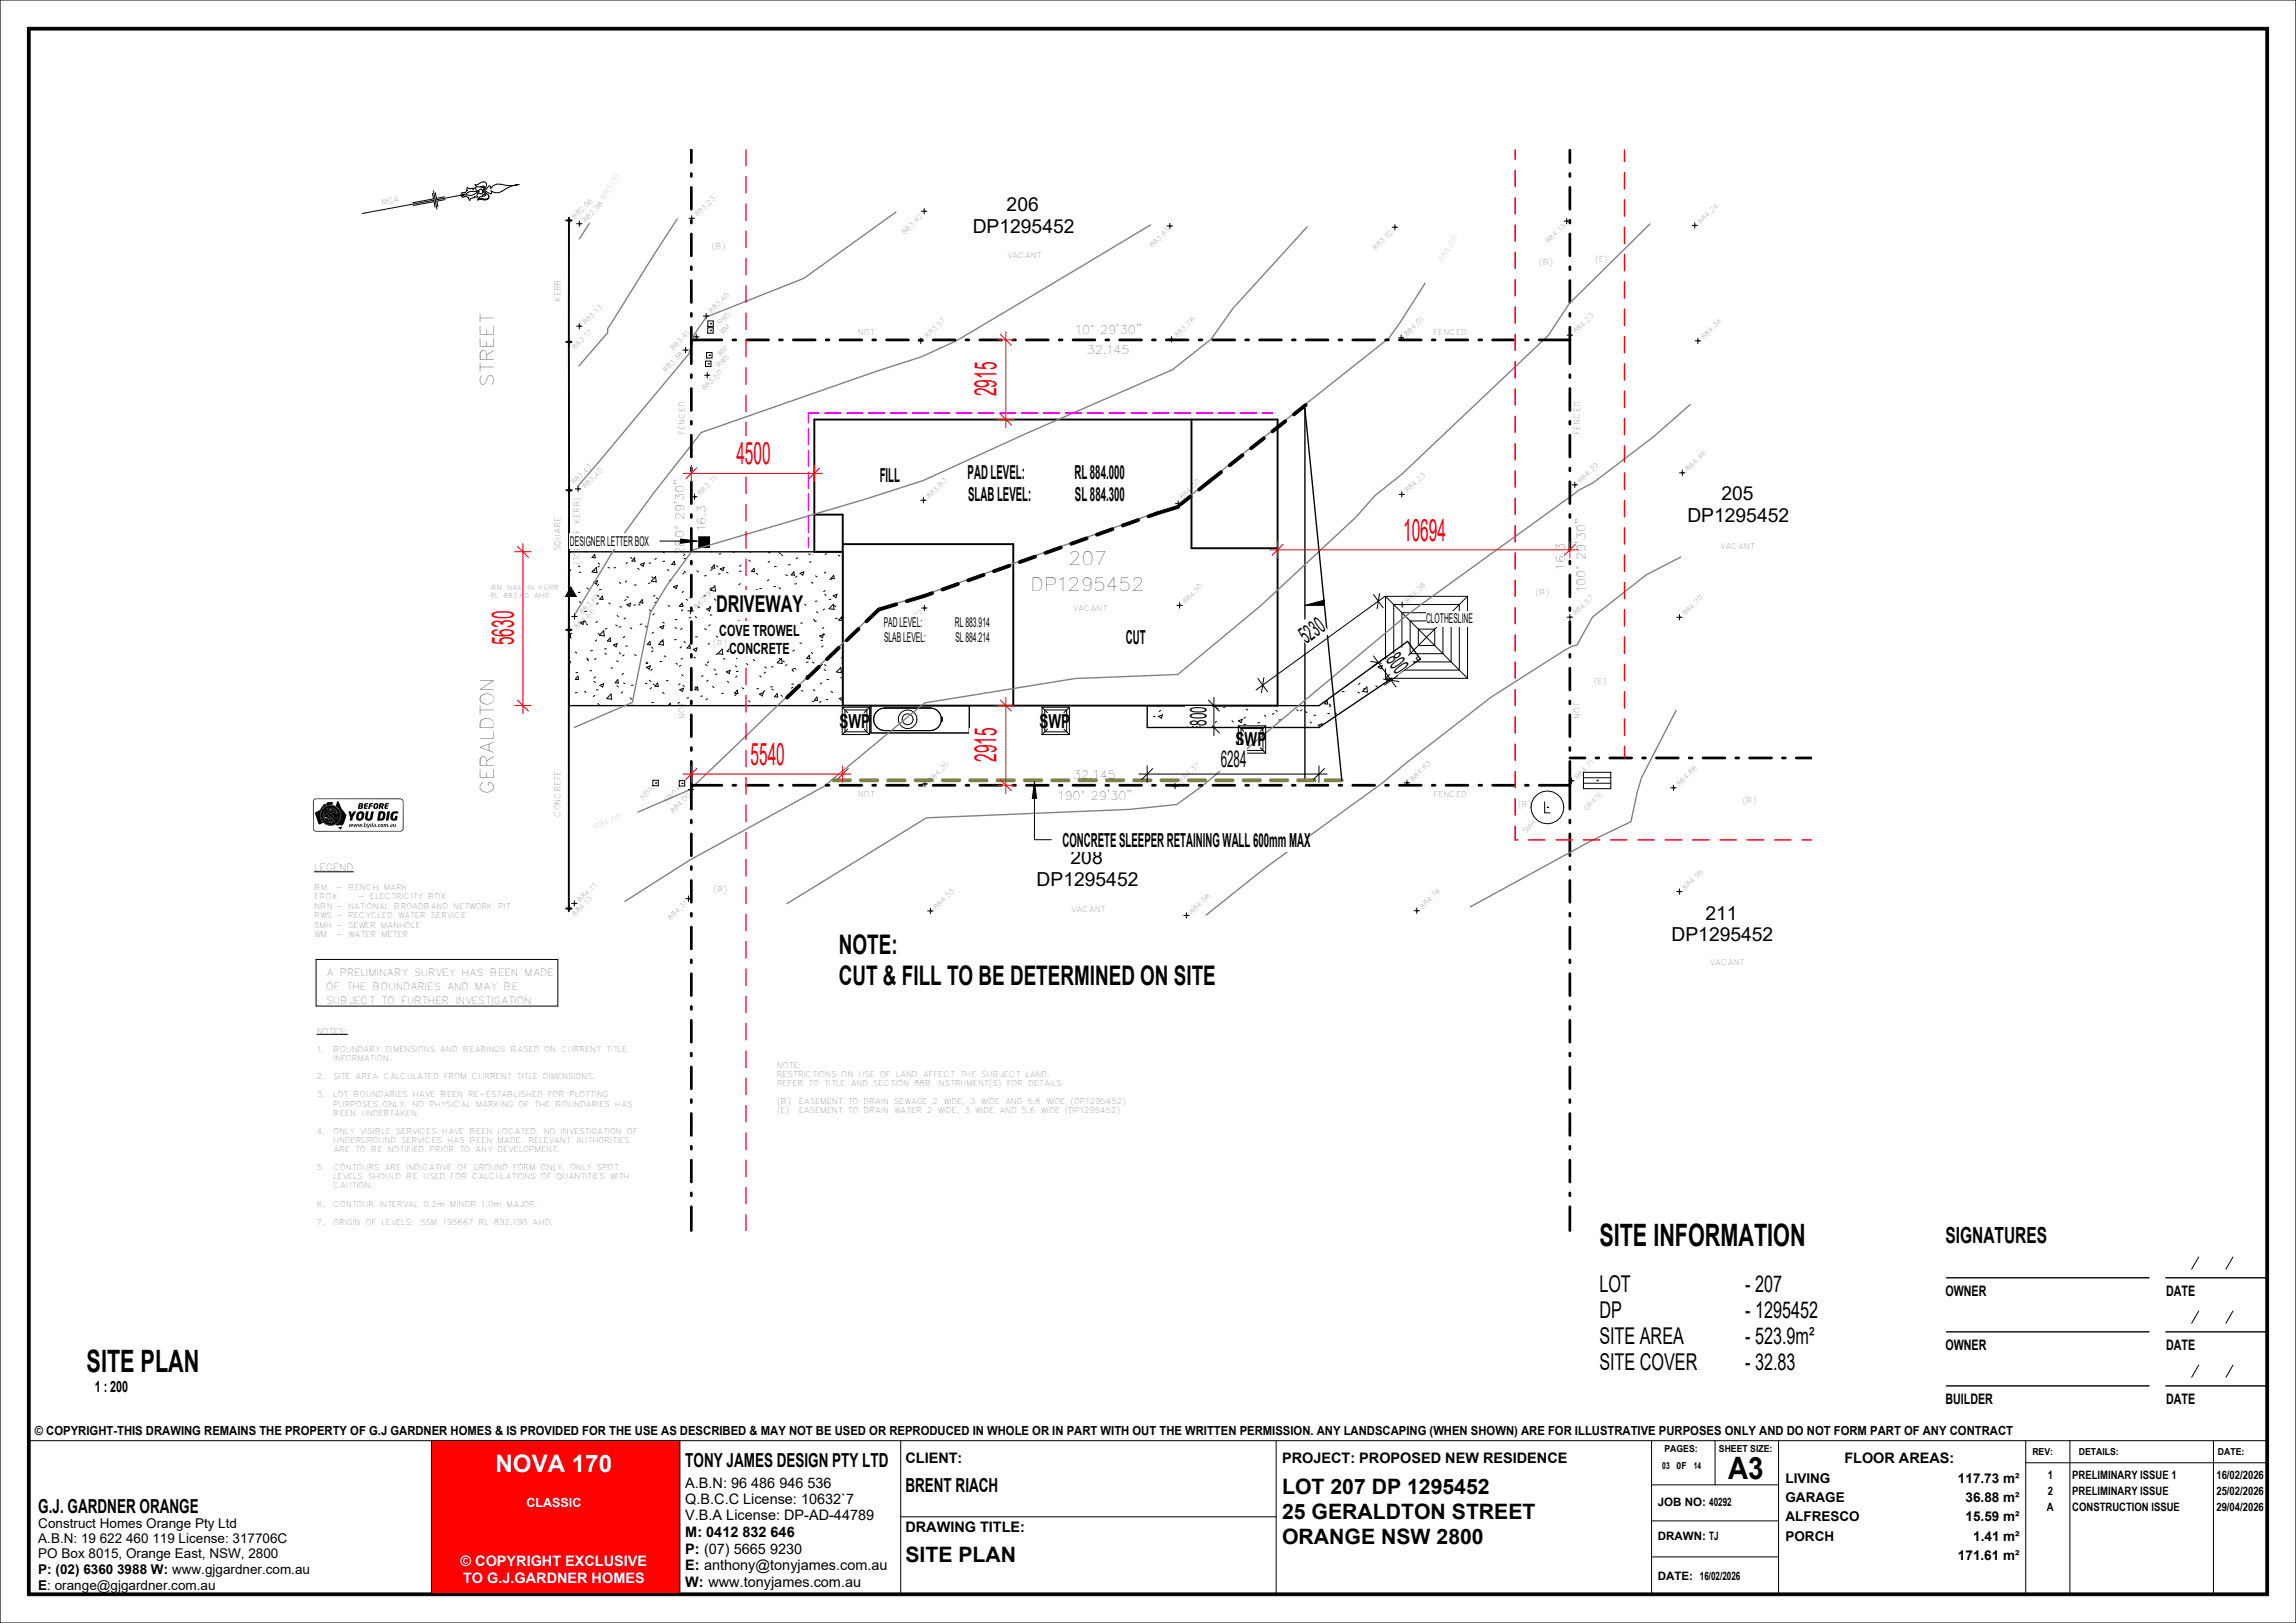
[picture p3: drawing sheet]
<svg xmlns="http://www.w3.org/2000/svg" width="420mm" height="297mm" viewBox="0 0 420 297" stroke-linecap="round" stroke-linejoin="round" font-family="sans-serif">
<defs><g id="words">
<g font-size="5.6" fill="#f00">
<text x="182.3" y="72.5" transform="rotate(-90 182.3 72.5)">2915</text>
<text x="134.7" y="84.9">4500</text>
<text x="256.7" y="98.9">10694</text>
<text x="94" y="118.1" transform="rotate(-90 94 118.1)">5630</text>
<text x="137.3" y="139.9">5540</text>
<text x="182.3" y="139.4" transform="rotate(-90 182.3 139.4)">2915</text>
</g>
<g font-size="5.6">
<text x="292.6" y="227.9">SITE INFORMATION</text>
<text x="15.8" y="251.1">SITE PLAN</text>
<text x="316.1" y="270.5">A3</text>
</g>
<g font-size="4.9">
<text x="153.5" y="174.5">NOTE:</text>
<text x="153.5" y="180.3">CUT &amp; FILL TO BE DETERMINED ON SITE</text>
</g>
<text font-size="4.4" fill="#fefefe" x="90.6" y="269.3">NOVA 170</text>
<g font-size="4.2">
<text x="131" y="112">DRIVEWAY</text>
<text x="238.9" y="117.9" transform="rotate(-36 238.9 117.9)">5230</text>
<text x="253.4" y="120.7" transform="rotate(54 253.4 120.7)">800</text>
<text x="220.7" y="132.8" transform="rotate(-90 220.7 132.8)">800</text>
<text x="223.3" y="140.3">6284</text>
<text x="292.6" y="236.5">LOT</text>
<text x="319.2" y="236.5">- 207</text>
<text x="292.6" y="241.2">DP</text>
<text x="292.6" y="246">SITE AREA</text>
<text x="319.2" y="241.2">- 1295452</text>
<text x="319.2" y="246">- 523.9m²</text>
<text x="292.6" y="250.8">SITE COVER</text>
<text x="319.2" y="250.8">- 32.83</text>
</g>
<text font-size="4.1" x="355.9" y="227.4">SIGNATURES</text>
<g font-size="3.9">
<text x="234.5" y="273.4">LOT 207 DP 1295452</text>
<text x="234.5" y="278">25 GERALDTON STREET</text>
<text x="165.6" y="285.9">SITE PLAN</text>
<text x="234.5" y="282.6">ORANGE NSW 2800</text>
</g>
<g font-size="3.5">
<text x="184.1" y="38.6">206</text>
<text x="177.9" y="42.5">DP1295452</text>
<text x="160.9" y="88.2">FILL</text>
<text x="177" y="87.6">PAD LEVEL:</text>
<text x="196.5" y="87.6">RL 884.000</text>
<text x="177.1" y="91.7">SLAB LEVEL:</text>
<text x="196.6" y="91.7">SL 884.300</text>
<text x="308.7" y="95.5">DP1295452</text>
<text x="314.9" y="91.5">205</text>
<text x="205.9" y="117.8">CUT</text>
<text x="153.6" y="133.2">SWP</text>
<text x="190.1" y="133.2">SWP</text>
<text x="226" y="136.6">SWP</text>
<text x="194.3" y="154.9">CONCRETE SLEEPER RETAINING WALL 600mm MAX</text>
<text x="195.8" y="158.1">208</text>
<text x="189.6" y="162.1">DP1295452</text>
<text x="305.8" y="172.2">DP1295452</text>
<text x="312" y="168.3">211</text>
<text x="125.4" y="268.5">TONY JAMES DESIGN PTY LTD</text>
<text x="165.6" y="273">BRENT RIACH</text>
<text x="7" y="276.9">G.J. GARDNER ORANGE</text>
</g>
<g font-size="3.4">
<text x="90.4" y="70.7" transform="rotate(-90 90.4 70.7)">STREET</text>
<text x="195.5" y="103.5">207</text>
<text x="188.5" y="108.2">DP1295452</text>
<text x="90.4" y="145.2" transform="rotate(-90 90.4 145.2)">GERALDTON</text>
</g>
<g font-size="2.8">
<text x="131.6" y="116.3">COVE TROWEL</text>
<text x="133.4" y="119.7">CONCRETE</text>
<text x="17.3" y="254.8">1 : 200</text>
</g>
<g font-size="2.6">
<text x="355.9" y="237.2">OWNER</text>
<text x="396.2" y="237.2">DATE</text>
<text x="355.9" y="247.1">OWNER</text>
<text x="396.2" y="247.1">DATE</text>
<text x="355.9" y="257">BUILDER</text>
<text x="396.2" y="257">DATE</text>
<text x="165.6" y="267.7">CLIENT:</text>
<text x="234.5" y="267.7">PROJECT: PROPOSED NEW RESIDENCE</text>
<text x="337.4" y="267.7">FLOOR AREAS:</text>
<text x="125.4" y="272.2">A.B.N: 96 486 946 536</text>
<text x="125.4" y="275.2">Q.B.C.C License: 10632`7</text>
<text x="125.4" y="278.2">V.B.A License: DP-AD-44789</text>
<text x="125.4" y="281.2">M:</text>
<text x="129.2" y="281.2">0412 832 646</text>
<text x="165.6" y="280.3">DRAWING TITLE:</text>
<text x="125.4" y="284.3">P:</text>
<text x="125.4" y="287.3">E:</text>
<text x="128.8" y="284.3">(07) 5665 9230</text>
<text x="128.8" y="287.3">anthony@tonyjames.com.au</text>
<text x="125.4" y="290.3">W:</text>
<text x="129.6" y="290.3">www.tonyjames.com.au</text>
</g>
<g font-size="2.6" fill="#fefefe">
<text x="84.2" y="286.6">© COPYRIGHT EXCLUSIVE</text>
<text x="84.7" y="289.6">TO G.J.GARDNER HOMES</text>
</g>
<g font-size="2.5">
<text x="104.3" y="99.9">DESIGNER LETTER BOX</text>
<text x="161.6" y="114.7">PAD LEVEL:</text>
<text x="161.7" y="117.5">SLAB LEVEL:</text>
<text x="174.7" y="114.7">RL 883.914</text>
<text x="174.8" y="117.5">SL 884.214</text>
<text x="260.9" y="114">CLOTHESLINE</text>
<text x="326.6" y="271.3">LIVING</text>
<text x="326.6" y="274.8">GARAGE</text>
<text x="358.2" y="271.3">117.73 m²</text>
<text x="359.6" y="274.8">36.88 m²</text>
<text x="7" y="279.6">Construct Homes Orange Pty Ltd</text>
<text x="326.6" y="278.3">ALFRESCO</text>
<text x="326.6" y="281.9">PORCH</text>
<text x="359.6" y="278.3">15.59 m²</text>
<text x="361" y="281.9">1.41 m²</text>
<text x="7" y="282.4">A.B.N: 19 622 460 119 License: 317706C</text>
<text x="7" y="285.2">PO Box 8015, Orange East, NSW, 2800</text>
<text x="358.2" y="285.4">171.61 m²</text>
<text x="7" y="288">P: (02) 6360 3988 W: www.gjgardner.com.au</text>
<text x="7" y="290.9">E: orange@gjgardner.com.au</text>
</g>
<text font-size="2.3" x="6.4" y="262.5">© COPYRIGHT-THIS DRAWING REMAINS THE PROPERTY OF G.J GARDNER HOMES &amp; IS PROVIDED FOR THE USE AS DESCRIBED &amp; MAY NOT BE USED OR REPRODUCED IN WHOLE OR IN PART WITH OUT THE WRITTEN PERMISSION. ANY LANDSCAPING (WHEN SHOWN) ARE FOR ILLUSTRATIVE PURPOSES ONLY AND DO NOT FORM PART OF ANY CONTRACT</text>
<text font-size="2.3" fill="#fefefe" x="96.3" y="275.8">CLASSIC</text>
<g font-size="2.1">
<text x="196.8" y="61.2">10°29'30&quot;</text>
<text x="198.8" y="64.7">32.145</text>
<text x="125.2" y="101.5" transform="rotate(-90 125.2 101.5)">280°29'30&quot;</text>
<text x="129.1" y="97.2" transform="rotate(-90 129.1 97.2)">16.3</text>
<text x="286.2" y="104.2" transform="rotate(-90 286.2 104.2)">16.3</text>
<text x="290" y="108.4" transform="rotate(-90 290 108.4)">100°29'30&quot;</text>
<text x="196.3" y="142.5">32.145</text>
<text x="193.6" y="146.3">190°29'30&quot;</text>
<text x="303.2" y="275.5">JOB NO:</text>
<text x="312.7" y="275.5">40292</text>
<text x="374.6" y="270.6">1</text>
<text x="374.6" y="273.5">2</text>
<text x="379.1" y="270.6">PRELIMINARY ISSUE 1</text>
<text x="379.1" y="273.5">PRELIMINARY ISSUE</text>
<text x="405.4" y="270.6">16/02/2026</text>
<text x="405.4" y="273.5">25/02/2026</text>
<text x="303.2" y="281.8">DRAWN:</text>
<text x="312.7" y="281.8">TJ</text>
<text x="374.4" y="276.4">A</text>
<text x="379.1" y="276.4">CONSTRUCTION ISSUE</text>
<text x="405.4" y="276.4">29/04/2026</text>
<text x="303.2" y="289.2">DATE:</text>
<text x="310.9" y="289.2">16/02/2026</text>
</g>
<g font-size="1.8">
<text x="57.5" y="159.4">LEGEND</text>
<text x="59.7" y="178.6">A PRELIMINARY SURVEY HAS BEEN MADE</text>
<text x="59.7" y="181.1">OF THE BOUNDARIES AND MAY BE</text>
<text x="59.7" y="183.7">SUBJECT TO FURTHER INVESTIGATION</text>
<text x="304.1" y="268.8">03</text>
<text x="304.5" y="265.7">PAGES:</text>
<text x="306.7" y="268.8">0F</text>
<text x="309.9" y="268.8">14</text>
<text x="314.4" y="265.7">SHEET SIZE:</text>
<text x="371.8" y="266.2">REV:</text>
<text x="380.3" y="266.2">DETAILS:</text>
<text x="405.7" y="266.2">DATE:</text>
</g>
<g font-size="1.4">
<text x="69.8" y="37.5" transform="rotate(-10 69.8 37.5)">MGA</text>
<text x="130.2" y="45.5">(B)</text>
<text x="184.2" y="47.2">VACANT</text>
<text x="281.5" y="48.4">(B)</text>
<text x="291.8" y="48">(E)</text>
<text x="102.5" y="55.3" transform="rotate(-90 102.5 55.3)">KERB</text>
<text x="156.9" y="61.3">NOT</text>
<text x="262.2" y="61.3">FENCED</text>
<text x="125.3" y="79.5" transform="rotate(-90 125.3 79.5)">FENCED</text>
<text x="289" y="79.5" transform="rotate(-90 289 79.5)">FENCED</text>
<text x="102.5" y="100.8" transform="rotate(-90 102.5 100.8)">SQUARE</text>
<text x="314.6" y="100.5">VACANT</text>
<text x="106.1" y="103.4" transform="rotate(-90 106.1 103.4)">(TOP OF KERB)</text>
<text x="196.2" y="111.8">VACANT</text>
<text x="280.9" y="108.8">(B)</text>
<text x="130.4" y="118.2">(B)</text>
<text x="291.6" y="125.1">(E)</text>
<text x="125.3" y="131.6" transform="rotate(-90 125.3 131.6)">NOT</text>
<text x="289" y="131.6" transform="rotate(-90 289 131.6)">NOT</text>
<text x="102.5" y="149.5" transform="rotate(-90 102.5 149.5)">CONCRETE</text>
<text x="156.9" y="145.8">NOT</text>
<text x="262.2" y="145.8">FENCED</text>
<text x="277.6" y="147.6">(B)</text>
<text x="318.7" y="146.9">(B)</text>
<text x="57.5" y="162.8">BM</text>
<text x="57.5" y="164.6">EBOX</text>
<text x="57.5" y="166.3">NBN - NATIONAL BROADBAND NETWORK PIT</text>
<text x="61.5" y="162.8">- BENCH MARK</text>
<text x="65.5" y="164.6">- ELECTRICITY BOX</text>
<text x="130.5" y="163.3">(B)</text>
<text x="195.9" y="166.8">VACANT</text>
<text x="57.5" y="168">RWS - RECYCLED WATER SERVICE</text>
<text x="57.5" y="169.8">SMH - SEWER MANHOLE</text>
<text x="57.5" y="171.5">WM</text>
<text x="61.5" y="171.5">- WATER METER</text>
<text x="312.7" y="176.7">VACANT</text>
<text x="57.9" y="189.2">NOTES:</text>
<text x="57.9" y="192.5">1.</text>
<text x="57.9" y="197.5">2.</text>
<text x="60.9" y="192.5">BOUNDARY DIMENSIONS AND BEARINGS BASED ON CURRENT TITLE</text>
<text x="60.9" y="194.2">INFORMATION.</text>
<text x="60.9" y="197.5">SITE AREA CALCULATED FROM CURRENT TITLE DIMENSIONS.</text>
<text x="142.1" y="195.4">NOTE:</text>
<text x="142.1" y="197">RESTRICTIONS ON USE OF LAND AFFECT THE SUBJECT LAND.</text>
<text x="57.9" y="200.8">3.</text>
<text x="60.9" y="200.8">LOT BOUNDARIES HAVE BEEN RE-ESTABLISHED FOR PLOTTING</text>
<text x="60.9" y="202.5">PURPOSES ONLY. NO PHYSICAL MARKING OF THE BOUNDARIES HAS</text>
<text x="142.1" y="198.7">REFER TO TITLE AND SECTION 88B INSTRUMENT(S) FOR DETAILS</text>
<text x="142.1" y="202">(B)</text>
<text x="142.1" y="203.7">(E)</text>
<text x="146.1" y="202">EASEMENT TO DRAIN SEWAGE 2 WIDE, 3 WIDE AND 5.6 WIDE (DP1295452)</text>
<text x="146.1" y="203.7">EASEMENT TO DRAIN WATER 2 WIDE, 3 WIDE AND 5.6 WIDE (DP1295452)</text>
<text x="57.9" y="207.5">4.</text>
<text x="60.9" y="204.1">BEEN UNDERTAKEN.</text>
<text x="60.9" y="207.5">ONLY VISIBLE SERVICES HAVE BEEN LOCATED. NO INVESTIGATION OF</text>
<text x="60.9" y="209.1">UNDERGROUND SERVICES HAS BEEN MADE. RELEVANT AUTHORITIES</text>
<text x="57.9" y="214.1">5.</text>
<text x="60.9" y="210.8">ARE TO BE NOTIFIED PRIOR TO ANY DEVELOPMENT.</text>
<text x="60.9" y="214.1">CONTOURS ARE INDICATIVE OF GROUND FORM ONLY. ONLY SPOT</text>
<text x="60.9" y="215.8">LEVELS SHOULD BE USED FOR CALCULATIONS OF QUANTITIES WITH</text>
<text x="57.9" y="220.8">6.</text>
<text x="60.9" y="217.4">CAUTION.</text>
<text x="60.9" y="220.8">CONTOUR INTERVAL 0.2m MINOR 1.0m MAJOR.</text>
<text x="57.9" y="224.1">7.</text>
<text x="60.9" y="224.1">ORIGIN OF LEVELS: SSM 195667 RL 892.190 AHD.</text>
</g>
<g font-size="1.2">
<text x="105.2" y="40.2" transform="rotate(-45 105.2 40.2)">882.96</text>
<text x="107.1" y="40.8" transform="rotate(-45 107.1 40.8)">882.98</text>
<text x="127.6" y="39.8" transform="rotate(-45 127.6 39.8)">883.23</text>
<text x="311.1" y="41.1" transform="rotate(-45 311.1 41.1)">884.24</text>
<text x="165.5" y="43" transform="rotate(-45 165.5 43)">883.42</text>
<text x="210.8" y="45.4" transform="rotate(-45 210.8 45.4)">883.61</text>
<text x="251.6" y="45.8" transform="rotate(-45 251.6 45.8)">883.92</text>
<text x="283.3" y="44.6" transform="rotate(-45 283.3 44.6)">884.13</text>
<text x="107.1" y="59.5" transform="rotate(-45 107.1 59.5)">883.13</text>
<text x="130.2" y="57.4" transform="rotate(-45 130.2 57.4)">883.40</text>
<text x="131.8" y="59.5" transform="rotate(-45 131.8 59.5)">RWS</text>
<text x="105.2" y="64" transform="rotate(-45 105.2 64)">883.17</text>
<text x="123.1" y="64.2" transform="rotate(-45 123.1 64.2)">883.41</text>
<text x="131.7" y="65.3" transform="rotate(-45 131.7 65.3)">WM</text>
<text x="132.2" y="61.4" transform="rotate(-45 132.2 61.4)">WM</text>
<text x="169.7" y="62" transform="rotate(-45 169.7 62)">883.57</text>
<text x="215.4" y="61.9" transform="rotate(-45 215.4 61.9)">883.76</text>
<text x="257.4" y="61.6" transform="rotate(-45 257.4 61.6)">884.01</text>
<text x="288.3" y="61.2" transform="rotate(-45 288.3 61.2)">884.23</text>
<text x="311.7" y="62.2" transform="rotate(-45 311.7 62.2)">884.34</text>
<text x="121.8" y="68.2" transform="rotate(-45 121.8 68.2)">883.38</text>
<text x="128.9" y="71.6" transform="rotate(-45 128.9 71.6)">883.50</text>
<text x="131.5" y="67.3" transform="rotate(-45 131.5 67.3)">RWS</text>
<text x="105" y="88.8" transform="rotate(-45 105 88.8)">883.43</text>
<text x="107" y="89.5" transform="rotate(-45 107 89.5)">883.40</text>
<text x="289.2" y="88.5" transform="rotate(-45 289.2 88.5)">884.39</text>
<text x="308.9" y="86.3" transform="rotate(-45 308.9 86.3)">884.46</text>
<text x="128.2" y="90.7" transform="rotate(-45 128.2 90.7)">883.71</text>
<text x="170" y="91.4" transform="rotate(-45 170 91.4)">883.83</text>
<text x="216.3" y="91.5" transform="rotate(-45 216.3 91.5)">884.00</text>
<text x="257.5" y="90.3" transform="rotate(-45 257.5 90.3)">884.23</text>
<text x="89.8" y="107.9">BM NAIL IN KERB</text>
<text x="89.7" y="109.5">RL 883.60 AHD</text>
<text x="106.5" y="112.5" transform="rotate(-45 106.5 112.5)">883.60</text>
<text x="127.4" y="111.6" transform="rotate(-45 127.4 111.6)">883.90</text>
<text x="216.9" y="110.6" transform="rotate(-45 216.9 110.6)">884.10</text>
<text x="257.6" y="110.5" transform="rotate(-45 257.6 110.5)">884.38</text>
<text x="288.3" y="112.8" transform="rotate(-45 288.3 112.8)">884.57</text>
<text x="308.3" y="112.8" transform="rotate(-45 308.3 112.8)">884.70</text>
<text x="105.6" y="115.3" transform="rotate(-45 105.6 115.3)">883.66</text>
<text x="165.6" y="115.4" transform="rotate(-45 165.6 115.4)">884.02</text>
<text x="170.3" y="143.3" transform="rotate(-45 170.3 143.3)">884.35</text>
<text x="216.2" y="143.4" transform="rotate(-45 216.2 143.4)">884.37</text>
<text x="258.5" y="143.1" transform="rotate(-45 258.5 143.1)">884.63</text>
<text x="288.6" y="142.7" transform="rotate(-45 288.6 142.7)">884.71</text>
<text x="307.2" y="144" transform="rotate(-45 307.2 144)">884.88</text>
<text x="117.7" y="146.4" transform="rotate(-45 117.7 146.4)">NBN</text>
<text x="122" y="146.9" transform="rotate(-45 122 146.9)">EBOX</text>
<text x="123.2" y="148.9" transform="rotate(-45 123.2 148.9)">884.00</text>
<text x="290.2" y="148.5" transform="rotate(-45 290.2 148.5)">GRATE</text>
<text x="279" y="152.6" transform="rotate(-45 279 152.6)">SMH</text>
<text x="105.2" y="167.7" transform="rotate(-45 105.2 167.7)">884.15</text>
<text x="106.2" y="165.1" transform="rotate(-45 106.2 165.1)">884.11</text>
<text x="171.3" y="166.5" transform="rotate(-45 171.3 166.5)">884.53</text>
<text x="218.2" y="167.3" transform="rotate(-45 218.2 167.3)">884.58</text>
<text x="260.3" y="166.5" transform="rotate(-45 260.3 166.5)">884.76</text>
<text x="308.3" y="163" transform="rotate(-45 308.3 163)">884.95</text>
<text x="122.7" y="168.5" transform="rotate(-45 122.7 168.5)">884.31</text>
</g>
</g></defs>
<g fill="#000">
<path d="M127.8 98.2h2v2h-2zM238.7 110.8l3.6-1v1z"/>
<path d="M57.4 146.3l-.2 .4 .1 5 .4 .4h15.7l.4-.4v-5.2l-.4-.4h-15.7zM57.5 146.4l.3-.2h15.5l.3 .3 .1 .2v5l-.3 .3h-.2h-15.5l-.2-.1-.1-.3v-5zM58.6 149.2a1.92 1.92 0 0 0 3.8 0 1.92 1.92 0 0 0-3.8 0zM58.7 149.2a1.8 1.8 0 0 1 3.6 0 1.8 1.8 0 0 1-3.6 0zM59.3 148.4a1.36 1.36 0 0 0 .3 1.8 1.36 1.36 0 0 0 1.7 0l-.5-.4-.1 .5-.3 .2-.2-.2-.1-.6h.2l.2 .2 .2-.2-.2-.2v.3h-.1v-.4l-.2-.2-.3 .7-.4-.1-.1 .1a.59 .59 0 0 1 .2-1h.3zM60.5 148.9l1.1 1 .2-.5v-.4l-.9-.4zM61.4 148.6l.4 .2zM59.6 148.1l.6 .6 .2-.1-.2-.6h.5l-.2 .4 .3-.2 .9 .3a1.35 1.35 0 0 0-2.1-.4zM59.5 147.1l.2 .1v-.1z"/>
<path d="M60.1 149.7v.4a.35 .35 0 0 0 .3 .4 .35 .35 0 0 0 .4-.4l-.1-.4-.2 .2-.2-.2zM59.4 149l-.1 .3 .1 .6v-.1l.5 .1 .3-.7-.3-.3zM60.4 149.4v.4h.1zM59.4 149.6l.1-.1 .3 .2h-.4zM60.3 148.2l.1 .4-.2 .1 .3 .2 .4-.3 .9 .4v-.2l-.4-.2h.3a1.05 1.05 0 0 0-1-.3l-.2 .1 .1-.2zM60.2 148v.1h.5v-.1z"/>
<path d="M58.7 149.2a1.8 1.8 0 0 0 3.6 0 1.8 1.8 0 0 0-3.6 0zM59.3 148.4l2 1.8a1.36 1.36 0 0 1-1.7 0 1.36 1.36 0 0 1-.3-1.8zM59.6 148.1a1.36 1.36 0 0 1 2.2 .9l-.2 .9zM66.7 147l-.1 .9 .6 .1v-.2h-.4l.1-.2h.4v-.2h-.4v-.2h.4l.1-.2zM67.6 147l-.1 .2 .3 .2v-.2h.4v-.2zM67.5 147.2l-.1 .8h.2l.2-.6zM65.7 146.9l.4 .3v.2h-.2v-.2zM65.6 147l-.1 .9h.8l.1-.2-.1-.2 .2-.2-.1-.3zM65.8 147.6h.3l-.1 .2-.5 .2zM69.4 147l-.2 1h.3l.2-.4 .2 .4h.2l-.1-.4 .2-.2v-.4zM68.5 147l-.2 .7a.52 .52 0 0 0 .6 .3 .52 .52 0 0 0 .3-.7 .52 .52 0 0 0-.6-.3zM70.5 147l-.2 .9 .7 .1v-.2h-.4v-.2h.4v-.2h-.3v-.2h.4v-.2zM68.7 147.3h.2l-.1 .5-.2-.1zM67.8 147.4l-.1 .2h.4v-.2zM69.7 147.2h.2v.2h-.3z"/>
<path d="M61.8 151.3l.6 .5 .2-.5zM61.7 146.6l-.3 .9a1.92 1.92 0 0 1 0 3.4l.3 .2 .4-.2 .4 .1 .3-.1 .5-1.8a6.7 6.7 0 0 1-1.5-2.5zM57.6 148.7l.7 2.1 .8-.3a1.92 1.92 0 0 1-.3-2.2 1.92 1.92 0 0 1 2-1l.1-.5h-1l-.2 .4h-.5l-.7 1z"/>
<path d="M67.2 150.7l.1 .6-.2 .2h.1l.2-.1 .3-.7h-.1l-.2 .5-.1-.5zM64.8 151.2v.1zM64.8 151.2v.1zM64.7 151.3l.1-.1zM64 151.2v.1zM63.9 151.3l.1-.1zM64 151.2l-.1 .1zM65.7 151.2v.1zM65.7 151.2l-.1 .1zM65.6 151.3l.1-.1zM64.3 151.2v.1zM64.3 151.2l-.1 .1zM64.3 151.2v.1zM65.2 151.2l.1 .1zM65.2 151.2v.1zM65.2 151.2v.1zM65.2 151.2v.1zM65.2 151.2l-.1 .1zM65.2 151.2l-.1 .1zM66 151.2l.1 .1zM66 151.2l.1 .1zM66 151.2l.1 .1zM66 151.2v.1zM66.3 151.2v.1h.1l.1-.1zM66 151.2v.1zM66 151.2v.1zM64.3 151.2l.1 .1zM64.3 151.2l.1 .1zM64.3 151.2l.1 .1zM68.9 151.2l-.1 .1h.2v-.1zM68.4 151.1h.2l-.2 .2zM68.4 150.8l.3 .1-.4 .1v.3h.4l.1-.5zM69.2 150.8l-.1 .4 .4 .1v-.1l-.2-.1v-.2l.3-.1zM70.6 150.8l-.1 .1zM70.5 150.8v.1zM70.3 150.8l-.1 .5h.1l.2-.5zM69.9 150.8l.1 .2-.2 .3 .2-.1 .1-.3zM69.7 150.9l-.1 .3 .2 .1-.1-.2 .2-.3zM70.8 150.9h.2zM70.8 150.9h.2zM70.8 150.9l-.1 .4h.2v-.4zM70.8 150.8v.1zM70.8 150.8v.1zM70.6 150.8l-.1 .1 .3-.1zM70.5 150.9v.4h.1l.1-.4zM71 151.2v.1h.2v-.1zM71.4 151.1h.3l-.3 .2zM71.4 150.8l.3 .1-.3 .1-.1 .3h.4l.1-.5zM72.1 151.2l-.1 .1zM72.1 151.2v.1zM72.1 151.2v.1zM72.3 150.8l-.1 .5h.1l.1-.5zM71.9 151.3l.1-.1zM72.1 151.2l-.1 .1zM66.7 150.5l-.1 .8h.2l.3-.4zM67.9 150.8l-.2 .4 .1 .1h.3l.2-.8h-.1l-.1 .3zM64 151.2v.1zM65.7 151.2v.1zM64.8 151.2v.1zM64.3 150.8l-.1 .1zM64.2 150.8v.1l.1-.1zM64.1 150.8l.1 .1zM64.1 150.8v.5zM64 151.2v.1zM64 151.2v.1zM66 150.8l-.1 .1zM65.9 150.8v.1l.1-.1zM65.9 150.8v.1zM65.9 150.8l-.1 .5zM65.7 151.2l.1 .1zM65.7 151.2v.1zM65.1 150.8v.1zM65 150.8l.1 .1v-.1zM65 150.8l.1 .1zM65 150.8l-.1 .5zM64.8 151.2l.1 .1zM64.8 151.2l.1 .1zM65.3 150.8l-.1 .4 .1 .1 .2-.5zM65.2 151.2l.1 .1zM66.2 150.8l-.2 .4 .1 .1 .2-.5zM66 151.2l.1 .1zM64.5 150.8l-.2 .4 .1 .1 .2-.5zM64.3 151.2l.1 .1zM71.9 151.3l.1-.1zM63.9 150.8v.5l.1-.1zM64.7 150.8v.5l.1-.1zM65.6 150.8v.5l.1-.1zM64.2 151.3l.1-.1zM65.1 151.3l.1-.1zM65.9 151.3l.1-.1zM71.9 151.2h.1zM67.9 150.9l.2-.1-.1 .4-.2-.1zM64.2 150.9v.3l.1-.4zM65.1 150.9v.3l.1-.4zM65.9 150.9v.3l.1-.4zM66.8 150.8l.2 .1-.2 .3zM72 150.8l-.1 .4h.1l.1-.4zM71.9 151.2h.1zM70.8 150.9l.1-.1zM70.8 150.8v.1zM65.5 148.6l-.3 .3-.1 .8a.74 .74 0 0 0 .8 .5 .74 .74 0 0 0 .7-.7l.1-.5a.68 .68 0 0 0-.5-.6 .68 .68 0 0 0-.7 .2zM66.9 148.5l-.2 1.1a.73 .73 0 0 0 .7 .6 .73 .73 0 0 0 .8-.5l.2-1.2h-.5l-.2 1.2-.3 .1-.2-.2 .2-1.1zM71.7 148.6l-.2 .4-.1 .8 .3 .3 .4 .1 .5-.1 .1-.8h-.4l-.1 .5h-.3l.1-.8 .2-.2 .6 .1v-.4a1.15 1.15 0 0 0-1.1 .1zM69.3 148.5l-.3 1.5 .1 .2 1-.1 .3-.4 .1-.9-.4-.4zM63.8 148.5l.3 1.1-.1 .5h.4l.1-.5 .7-1.1h-.5l-.4 .5-.1-.5zM70.9 148.5l-.3 1.6h.5l.3-1.6zM69.7 148.8l.3 .1 .1 .2-.2 .6-.4 .1zM65.8 148.9l.4 .1-.1 .6a.24 .24 0 0 1-.3 .2 .24 .24 0 0 1-.2-.2z"/>
<circle cx="104.1" cy="40.3" r=".26"/>
<circle cx="104.1" cy="62.6" r=".26"/>
<circle cx="104.1" cy="89.7" r=".26"/>
<circle cx="104.1" cy="115.3" r=".26"/>
<circle cx="104.1" cy="166.2" r=".26"/>
</g>
<g fill="none" stroke="#000" stroke-width=".18">
<path d="M75.6 37.6l3.8-.7 .2 1M79.1 35.4l.2 1-3.8 .7M79.3 34.9l.6 3.3M79.6 35.3l.2 1 1.5-.3M81.4 36.5l-1.5 .3 .2 1M84.3 35.7l.1 .2a.57 .57 0 0 0 .8 0l.2 .1a.41 .41 0 0 1 .4 .5l.1 .2a.98 .98 0 0 1 .9-.6v-.2M84.3 35.7l-18 3.4M84.6 35.7h.1M84.9 35.6l-.3 .1M84.9 35.6h.1M84.9 35.6l-.2 .1M85.4 35.3a1.77 1.77 0 0 1 1.6-.2h.6l-.4 .2a1.51 1.51 0 0 1-2 .3z"/>
<path d="M86.8 35.9h.1M87.9 34.2l.1 .1 .6 .1M88.7 35.4l-.4 .3v.2M88.8 35.4l.1 .3-.3 .1a1.38 1.38 0 0 0-1.2 .5v.3l.2-.2 .3 .1a1.32 1.32 0 0 0 1.5-.2v-.3l-.1-.3-.9-.7 .6-1v-.4a.78 .78 0 0 0-1.3 0l-.6 .3-.2-.1a.88 .88 0 0 0 1.4 .3l.3 .1-.4 .7a.29 .29 0 0 0-.4-.3l-.5 .3-.3-.2v-.4l-.4 .3-.1-.2a.98 .98 0 0 1-1-.1l-.1 .2a.69 .69 0 0 1-.5 .7l-.4 .1-.2 .4M88.8 35.4l-.5-.4a.29 .29 0 0 1-.3 .5l-.6-.1-.2 .3 .1 .4-.5-.2M89.3 36.3l-.5 .2-1.2-.1M89.4 34.1l.2-.1 .2 .2-.1 .3 .5-.5 .7-.3 2.8 .3-2.5 1.3-.7-.1-.7-.3 .1 .3v.2l-.2 .1-1-.6zM89.4 35.8l-.1 .4-.2 .2-1.2-.1-.5 .2M95 33.7l-1.3 .3 1-.2M126 39.9h1M126.5 39.4v1M168.6 38.7h1"/>
<path d="M169.1 38.2v1M286.6 40v1M105.5 59.7h1M105.5 40.9h1M106 59.2v1M106 40.4v1M128.7 57.8h1M129.2 57.3v1M129.5 60h1v1h-1zM129.5 58.7h1v1h-1zM213.5 41.4h1M214 40.9v1"/>
<path d="M254.7 41.6h1M255.2 41.1v1M286.1 40.5h1M309.5 41.2h1M310 40.7v1M124.9 64.1h1M125.4 63.6v1M126.9 61.6h1M127.4 61.1v1M128.9 68.7h1M129.1 66.1h1v1h-1zM129.3 64.5h1v1h-1z"/>
<path d="M129.4 68.2v1M167.9 62.4h1M168.4 61.9v1M213.8 62.1h1M214.3 61.6v1M255.8 61.8h1M256.3 61.3v1M286.7 61.3h1M287.2 60.8v1M310.1 62.4h1M310.6 61.9v1M105.2 89.5h1"/>
<path d="M105.7 89v1M126.5 90.9h1M127 90.4v1M127.8 98.2h2v2h-2zM168.4 91.5h1M168.9 91v1M215 92.2h1M215.5 91.7v1M255.9 90.5h1M256.4 90v1M287.6 88.7h1M288.1 88.2v1"/>
<path d="M307.2 86.5h1M307.7 86v1M104.1 116.7h.3M104.1 116.4l.2-.3 .1 .6M104.1 108.9h.1M104.1 114.4h.1M104.2 111l-.1 .1M104.3 107.7l-.2 .2M104.4 108.7h.1l-.1-.2-.2 .3h.5l-.3-.5-.3 .6 .8-.1-.5-.8-.6 1h1.4l-.8-1.3-.7 1.3M104.4 107.4l1 1.7h-2zM104.4 104.3l-.2 .2M104.5 101l-.2 .1"/>
<path d="M104.6 112.8h1M104.6 115.9h-.3M105.1 112.3v1M105.2 119.3l.3 .2M105.8 103.5l.3 .2M106 110.1l.2 .2M106.1 108.4h-.3M106.1 113.9l.7-.2-.2 .6zM106.2 104.7h-.3M107 113.6l.2 .3M107.2 101h.1M107.2 114.1l.3 .2"/>
<path d="M107.3 111.9h-.3M107.4 107.6l.2 .2M108.4 119l-.4 .1M108.8 101.4l.1 .7-.6-.1zM108.8 104.4h-.3M109.2 117.1l-.3 .2M109.2 104.8l-.1-1-.8 .9 .9 .1M109.2 109l.3 .1M109.3 113.7l-.3 .2M109.3 106.3l-.2 .6M109.3 106.3l-.7 .3 .5 .3M109.4 115.9l.2 .2"/>
<path d="M109.4 110.3l-.3 .2M109.4 103l.3 .2M109.5 107l-.2 .2M109.7 103.6l-.3 .2M110 107.9h-.4M110.2 109.1l.1 .6h-.6l.5-.6M110.4 115.4l.1 1-.9-.2zM110.7 119.5l.2 .2M110.9 118.7h-.3M111 115l-.3 .1M111.2 103.8l.3 .1M111.4 110.3l.3 .2"/>
<path d="M111.6 116.7l.1 .6h-.6zM112.6 114.4l.3 .1M112.6 103.9h-.3M112.7 118.4l.2-.7-.7 .3 .5 .4M112.9 112.6l.2 .2M113.3 119.4l.2 .2M113.3 106.5l.2 .3M113.6 114.7h-.4M113.7 111l-.3 .1M114.2 119.8l-.3 .2M114.3 116.4l-.3 .3M114.4 113.1l-.3 .2"/>
<path d="M114.5 109.7l-.2 .2M114.7 109.2l.2 .2M114.7 106.3l-.3 .2M114.8 118.2h-.4M114.8 102.9l-.3 .2M115.3 114.8l.3 .3M115.3 102l.3 .2M115.4 110.4l-.2 .6M115.4 110.4l-.7 .2 .5 .4M116.1 119.8l.3 .2M116.2 102.7l-.1-.6-.5 .6h.6M116.3 110.7h-.4"/>
<path d="M116.4 107l-.4 .1M116.6 104l.3 .2M116.8 110.6l.3 .1M117.1 103.3l.8-.3-.2 .6zM117.4 114.2h-.3M117.6 110.3l-.1-.6-.5 .6h.6M118.1 114.6l.2 .2M118.8 111.6l.3 .2M118.9 117.3l.1 .7-.6-.1zM118.9 106.7h-.3M119.1 103l-.4 .1M119.2 118.4l.2 .2"/>
<path d="M119.2 105.5l.3 .3M119.4 119.1l-.2 .2M119.6 115.7l-.3 .2M119.7 112.3l-.3 .2M119.8 108.9l-.3 .2M119.9 105.5l.1 1-.9-.2 .8-.8M119.9 105.5l-.2 .2M120.1 102.2l-.3 .2M120.1 109.4l.3 .2M120.1 110.2h-.3M120.7 114.7l.7-.2-.2 .6zM121.2 117.4h-.4"/>
<path d="M121.2 113.8l.3 .3M121.3 117.1l.1 1-.9-.2zM121.3 101l.2 .2M121.6 102.7h-.3M122.1 104.2l.2 .2M122.2 110.8l.3 .2M122.8 106.2h-.4M123.2 107.4l.7-.3-.2 .6zM123.4 102.7l.1 .6h-.6zM123.5 114.8l.3 .2M123.7 117l-.3 .1M123.8 113.3l-.3 .1"/>
<path d="M124.7 118.4l-.3 .2M124.7 110.6l.3 .2M124.8 110.3l.1 .7-.6-.1zM124.8 115l-.3 .2M124.9 111.6l-.3 .2M125 108.2l-.2 .2M125.1 117.4l.3 .2M125.2 104.8l-.3 .2M125.2 104.5l.2 .2M125.3 101.4l-.3 .2M125.4 102.2h-.3M125.5 109.6l.3 .2"/>
<path d="M125.8 111.8h1M126.3 118.6l-.1-.6-.5 .6h.6M126.3 111.3v1M126.4 113l-.3 .1M126.5 109.3l-.3 .1M126.8 118.8l.7-.2-.2 .6zM127.2 112.8l.2 .2M127.5 104.5l.3 .1M127.6 116.5l-.4 .1M127.6 111l.3 .2M128.9 115l.3 .2M129.1 109h-.4"/>
<path d="M129.2 105.3l-.3 .1M129.3 111.5l.7-.3-.2 .6zM129.8 117.7l-.3 .2M129.9 114.3l-.3 .2M130 110.9l-.2 .2M130.2 107.6l-.3 .2M130.2 101h-.1M130.2 112.5h-.3M130.3 104.2l-.3 .2M130.6 103.3l.2 .7-.6-.1zM130.7 109.6l.2 .2M130.8 107.2l.1 1-.9-.2 .8-.8"/>
<path d="M130.9 109.9l.3 .2M131 116.4l.3 .2M131.1 103.5l.2 .2M131.3 119.7h-.3M131.7 105h-.3M131.7 104.1l.8-.3-.2 .6zM131.9 101.3l-.4 .1M132 111l.2 .6h-.6l.5-.6M132.1 118.8l.1 .9-.9-.1zM132.9 104.7l.3 .2M132.9 108.5h-.3M133.1 111.2l.2 .2"/>
<path d="M133.1 111.8l.2 .2M133.5 118.6l.1 .7-.6-.1zM133.8 119.3l-.3 .1M134 115.7h-.4M134.3 115.3l.3 .1M134.4 101h-.3M135.1 116.9l-.3 .2M135.2 113.6l-.3 .2M135.3 110.2l-.3 .2M135.4 106.8l-.2 .2M135.6 103.4l-.3 .2M135.6 104.5h-.4"/>
<path d="M135.8 115.9l.2-.6-.7 .3 .5 .3M136.3 110.1l.3 .2M136.5 115.3l-.3 .1M136.6 108.5l.2 .3M136.6 111.7h-.3M137 115.3l.2 .3M137 102.5l.2 .2M137.2 101l.1 .1M137.7 118.8l-.3 .1M137.9 104l.1 .6h-.6zM138.3 108.5l.2-.6-.7 .3 .5 .3M138.3 104.9l.3 .2"/>
<path d="M138.5 111.5l.3 .1M139 110.8l.3 .2M139.2 111.3l-.3 .1M139.3 107.7h-.3M139.4 112.3l-.1-.7-.5 .6 .7 .1M139.7 115.5l.3 .2M140.2 119.6l-.3 .2M140.3 116.2l-.3 .2M140.4 114.8l-.4 .1M140.4 112.8l-.3 .2M140.5 101l.3 .2M140.5 109.5l-.2 .2"/>
<path d="M140.7 106.1l-.3 .2M140.7 119.3l.2 .6-.6-.1zM140.8 102.7l-.3 .2M140.8 101v.2M141.6 108.9l.1 .9-.9-.1 .8-.8M141.8 110.3l.3 .2M141.9 107.3l-.4 .1M142 103.6l-.3 .1M142.1 119.4l-.2 .6-.5-.4 .7-.2M142.5 101.1l.3 .2M142.5 107.5l.3 .3M142.9 114.3l.2 .3"/>
<path d="M142.9 101.5l.3 .2M143 110.8l-.3 .1M143.7 105.1l.3 .2M143.9 111.7l.3 .2M144.1 118h-.3M144.5 103.3l-.3 .1M144.6 112l-.2 .6M144.6 112l-.7 .3 .5 .3M144.9 109.8l.3 .2M145.2 115.7l.3 .2M145.2 104.6l.1 .7-.6-.1zM145.3 119l-.3 .2"/>
<path d="M145.4 115.6l-.3 .2M145.5 112.2l-.2 .2M145.7 108.8l-.3 .2M145.7 106.8l-.3 .1M145.8 105.4l-.3 .2M145.9 102l-.3 .2M146.1 112.8l.6 .1-.1-.6-.5 .5M146.3 104.9l.8-.3-.2 .6zM146.7 117.7h-.4M146.8 114h-.3M147.2 110.6l.3 .1M147.9 101.3l.3 .2"/>
<path d="M148.4 102.8h-.3M148.4 119.4l.2 .2M148.4 106.5l.3 .2M148.8 113.3l.3 .2M149.2 105.4l.3 .2M149.3 113.6l-.3 .1M149.3 111.9l.3 .2M149.5 110h-.4M149.9 116.4l.7-.3-.2 .6zM150.5 117.1l-.3 .1M150.6 118.2l-.3 .2M150.6 116l.3 .1"/>
<path d="M150.7 114.8l-.3 .2M150.8 111.4l-.3 .2M150.9 108.7l.2 .3M150.9 108l-.2 .3M151.1 104.7l-.3 .2M151.2 101.3l-.3 .2M152 109.6l-.3 .1M152.1 106h-.3M152.4 110.6l.2 .9-.9-.1 .8-.8M152.5 105.3l.1 .6-.6-.1zM152.6 110.8l.3 .2M153.1 108.7l-.2 .6-.5-.3 .7-.3"/>
<path d="M153.2 113.1l-.4 .1M153.3 101.6l.3 .2M153.9 112.9l.1 .6h-.6l.5-.6M168.6 111.3h1M169.1 110.8v1M215.3 110.8h1M215.8 110.3v1M238.7 110.8l3.6-1v1zM253.4 109.1h15M253.4 109.1v15M253.4 109.1l15 15M254.9 110.6h12v12h-12z"/>
<path d="M256.4 112.1h9v9h-9zM256.5 110.1v1M257.9 113.6h6v6h-6zM259.4 115.1h3v3h-3zM268.4 109.1v15M268.4 109.1l-15 15M286.7 112.9h1M287.2 112.4v1M306.7 112.9h1M307.2 112.4v1M104 121.1l.4-.1-.2 .6-.2-.1M105.6 126.7l-.4 .1"/>
<path d="M105.7 123l-.3 .1M105.7 123.7l.1 .7-.6-.1zM106.9 126.5l.3 .2M107.3 120.4l.3 .3M107.4 120.7l.3 .2M108.2 122.7l-.3 .1M108.6 124.7l.3 .2M108.8 127.2l-.3 .2M108.9 123.9l-.3 .2M109 120.5l-.2 .2M109.4 128.7l.2 .2M109.4 126.2l-.3 .1"/>
<path d="M109.7 125.4l.7-.3-.2 .6M109.7 125.4l.5 .3M111.8 127l.1 .9-.9-.1zM112.1 122.2h-.4M112.8 120.9l.3 .2M112.9 125.5l.2 .2M113 124.4l.1 .6-.6-.1zM113.9 126.6l-.2 .2M114 123.2l-.2 .2M114.1 124.9l.2 .2M115.3 127.7l.2 .2M115.7 129l-.3 .1"/>
<path d="M115.8 125.4h-.3M118.2 121.1l.3 .2M118.3 122.1l.7-.3-.2 .6zM118.4 125l-.4 .1M118.5 121.4h-.3M118.8 124.5l.2 .2M119.2 125.8l-.3 .2M119.3 122.4l-.2 .3M119.5 125.2l.3 .1M119.5 128.5l-.3 .1M120.3 125l.1 .6h-.6l.5-.6M121 121l-.3 .1"/>
<path d="M121.2 126.7l.3 .2M121.5 120l.3 .2M122.2 124.5l-.3 .1M122.6 128.7l.1 .4M122.6 128.7l-.4 .4M123.6 121.4l.3 .1M124.3 128.5l-.3 .2M124.4 125.1l-.3 .2M124.5 121.7l-.2 .2M124.7 123.4l.2 .3M124.9 120.5l-.3 .1M124.9 125.4l.3 .2"/>
<path d="M125 125.9l-.2 .6-.5-.3M125 125.9l-.7 .3M126 127.7h-.4M126.9 120.2l.3 .2M127.1 125.7l.3 .2M127.7 126.3l-.1-.7-.5 .6 .6 .1M128.5 127.4h-.3M128.6 123.7h-.3M129.1 121.6l.3 .2M129.4 127.8l-.2 .3M129.5 124.5l-.2 .2M129.7 121.1l-.3 .2"/>
<path d="M130.3 125.6l.3 .2M130.6 122.4l.3 .3M131.2 123.3l-.4 .1M132.3 120.5l.3 .1M132.4 126.8l-.4 .1M132.9 122.9l.7-.3-.2 .7zM133.1 124.7l.2 .2M134.5 121.8l.3 .2M134.7 127.1l-.3 .2M134.8 123.7l-.2 .2M134.9 126.3l.1 .6-.6-.1zM134.9 120.3l-.2 .2"/>
<path d="M135 122.8l-.3 .1M135.8 125.9l.2 .1M136.6 121.4l.2 .2M136.9 128.2l.3 .2M137.8 120.7l.3 .2M138.8 126h-.4M139 123.6l.2 .3M139.6 126.7l-.2 .6-.5-.3 .7-.3M139.9 126.4l-.3 .2M139.9 122.1l.3 .1M140 123l-.2 .2M141.2 126.1l.3 .2"/>
<path d="M141.3 125.7h-.3M141.4 122h-.3M142.1 126.9l.2 .6h-.6l.5-.6M142.5 120.4l.2 .2M142.9 127.2l.2 .2M143.1 121.4l-.1-.9-.8 .8 .9 .1M143.2 120.9l.3 .2M144 121.7h-.4M144.9 122.6l.3 .2M144.9 129.1h.1M145 125.7l-.2 .2M145.2 125.2h-.4"/>
<path d="M145.2 122.3l-.3 .2M145.3 122.3l.3 .2M146.6 126.3l.3 .2M147.5 123.7l.7-.2-.2 .6zM147.8 121.2h-.3M148.1 120.5l-.1-.6-.5 .6h.7M148.6 121.1l.3 .2M148.8 126.2l.2 .2M148.9 128.3l-.3 .1M149.6 128.2l-.2-.7-.4 .6 .6 .1M150.2 128.3l-.3 .2M150.3 125l-.2 .2"/>
<path d="M150.4 121.6l-.2 .2M150.8 122.5l.2 .2M150.8 121.6l.3 .2M151.4 128h-.3M151.6 124.3l-.4 .1M152 126.5l.3 .2M153.9 123.1l-.1-1-.8 .9 .9 .1M154 121.4h.2M154.1 124h-.3M154.2 127.6l-.7 .2 .5 .4M154.2 127.8l-.2 .4M154.2 120.3l-.3 .1"/>
<path d="M159.3 129.1h18v5h-18zM160.5 130l.7-.3 .7-.2h8.2a2.07 2.07 0 0 1 2.1 2.1 2.07 2.07 0 0 1-2.1 2.1h-8.2a2.07 2.07 0 0 1-2-1.4 2.07 2.07 0 0 1 .6-2.3zM172.2 131.3h.2v.6h-.2zM211.3 131.1h-.3M211.8 129.1l.2 .1M211.9 131.1l.7-.3-.2 .6zM212.3 130l-.2 .2M217.1 129.3l.3 .2M217.4 132.6l-.3 .2M217.5 129.3l-.2 .2M217.7 130.2l-.3 .1M218.5 133.1l-.4-.1 .8-.8v.9"/>
<path d="M219.4 132.9l.3 .2M220.3 129.9h-.4M222.5 129.5l.3 .2M222.5 132l-.2 .2M224.1 129.4h-.3M225.4 131.9l.2 .2M227 132.2l.2-.6-.7 .3 .5 .3M227.8 131.2l-.2 .2M227.9 132.5l-.4 .1M227.9 129.7l.3 .2M230.4 132.2l-.3 .1M231.3 130.9l.2 .2"/>
<path d="M233 130.5l-.2 .2M233.4 130l.2 .2M233.7 133.1h.1M234.2 131.7h-.3M237.2 129.8l.3 .3M238.2 129.9l-.3 .2M238.8 130.2l.3 .2M239.6 132.1l.3 .2M240.7 130.9h-.4M241.7 132.8l.1-.4-.7 .3 .4 .3M242.8 128.2l.1 .6h-.6l.5-.6M243.1 128.8l.3 .3"/>
<path d="M243.2 130.5l-.3 .1M243.4 129.1l-.2 .2M244.2 130.4l.3 .2M245.9 126.5l-.4 .1M246.4 125.4l.1 .1M248.4 126.6l.3 .2M248.8 125l-.3 .2M249.1 127.8h.1M249.7 126l-.3 .1M250 125.7l.1 1M250 125.7l-.8 .8 .9 .2M251.7 125.5l.2 .2"/>
<path d="M252.1 122.1l.7-.3-.2 .6M252.1 122.1l.5 .3M252.4 122h-.3M253.4 124.1h15M253.6 120.3l.3 .2M253.9 124.4l-.3 .2M254 121l-.2 .2M255.4 120.7l.2 .3M255.9 121.8l.1 .7-.6-.1zM258.8 121.2h-.3M259.1 120.5l.2 .2M259.3 120.2l-.3 .2"/>
<path d="M57.5 159.5h7.2M119.4 142.8h1v1h-1zM124.2 142.8h1v1h-1zM125.9 144.5h1M126.4 144v1M168.7 143.4h1M169.2 142.9v1M214.4 143.8h1M214.9 143.3v1M256.9 143.2h1M257.4 142.7v1M282.6 146.7v2h1"/>
<path d="M287 142.9h1M287.5 142.4v1M289.6 141.3h5v3h-5zM289.6 142.3h5M289.6 143.3h5M305.6 144.1h1M306.1 143.6v1M57.8 175.6h44.2v8.5h-44.2zM104.6 165.3h1M105.1 164.8v1M125.4 164.4h1M125.9 163.9v1"/>
<path d="M169.7 166.7h1M170.2 166.2v1M216.5 167.5h1M217 167v1M258.7 166.6h1M259.2 166.1v1M306.7 163.1h1M307.2 162.6v1M57.9 189.3h5.7"/>
<circle cx="166" cy="131.6" r="1.7"/>
<circle cx="166" cy="131.6" r="1"/>
<circle cx="283.1" cy="147.7" r="3"/>
</g>
<g fill="none" stroke="#000" stroke-width=".27">
<path d="M126.5 39.9h.1M169.1 38.7h.1M106 59.7h.1M106 40.9h.1M129.2 57.8h.1M130 59.2h.1M214 41.4h.1M255.2 41.6h.1M286.6 40.5h.1M310 41.2h.1M125.4 64.1h.1M127.4 61.6h.1"/>
<path d="M129.4 68.7h.1M129.6 66.6h.1M129.8 65h.1M130 60.5h.1M168.4 62.4h.1M214.3 62.1h.1M256.3 61.8h.1M287.2 61.3h.1M310.6 62.4h.1M105.7 89.5h.1M127 90.9h.1M168.9 91.5h.1"/>
<path d="M215.5 92.2h.1M256.4 90.5h.1M288.1 88.7h.1M307.7 86.5h.1M104.4 108.5h.1M105.1 112.8h.1M126.3 111.8h.1M169.1 111.3h.1M215.8 110.8h.1M256.5 110.6h.1M287.2 112.9h.1M307.2 112.9h.1"/>
<path d="M119.9 143.3h.1M124.7 143.3h.1M126.4 144.5h.1M169.2 143.4h.1M214.9 143.8h.1M257.4 143.2h.1M283.1 147.7h.1M287.5 142.9h.1M292.1 142.8h.1M306.1 144.1h.1M105.1 165.3h.1M125.9 164.4h.1"/>
<path d="M170.2 166.7h.1M217 167.5h.1M259.2 166.6h.1M307.2 163.1h.1"/>
</g>
<path d="M104.1 101h50.1v28.1h-50.2zM209.8 129.1h31.5l16.2-11.7 2.3 3.2-18.5 12.5h-31.5zM238.7 142.8v-68l6.7 68" fill="none" stroke="#000" stroke-width=".25"/>
<g fill="none" stroke="#000" stroke-width=".35">
<path d="M104.1 39.8v1M103.6 40.3h1M104.1 40.3v125.9M103.6 62.6h1M104.1 62.1v1M217.9 76.8v23.5h15.8M103.6 89.7h1M104.1 89.2v1M149 94.2h5.2v34.9h79.5v-52.3h-84.7v24.2h5.2M154.4 99.6h31v29.5M103.6 115.3h1M104.1 114.8v1"/>
<path d="M103.6 166.2h1M104.1 165.7v1"/>
</g>
<path d="M163.9 38.8l-16.9 12.1-17.8 7.1-2.4 3.6v.7l-.8 2.5-20.3 24.1M107.8 40.8l-1.8 2.9M123.9 40.1l-12.8 20 .1 .8-5.3 6.1M210.5 41.1l-35.5 21.2-6.5 3-8.1 2.6-32.1 11.2-8.9 11.3-5.6 7.8-8.7 14.3M239.1 41.5l-13.6 14.9-3.9 5.6-7.1 5.6-26.7 11.7-19 8.6-10.7 3.5-31.4 9.3-4.7 6.4-3 5-3.3 16.4-10.6 4.6M260.7 51.8l-4.6 7.2-2 2.8-38.2 30.3-.4 .5-4 1.2-42.4 15.1-8.4 2.5-34.3 33-9.7 4.2M301.8 41l-14.8 14.6-3.8 5.8-26.8 25.4-4.9 3.9-3.5 4-17.3 16-15.2 12.7-18.8 .7-27.6 4.5-18.4 15.3-24.6 13.5-11.8 7.5M309.2 74l-6.8 6-11 8.3-2.6 1.4-29.2 21.2-3 2.3-36.6 30.6-4.8 3.4-8.6 .9-37.1 1.5-25.6 15.8M307.4 101.9l-6.3 3.3-9.8 7.7-2.8 5.1-.9 .2-1.3 .7-13.5 8.6-15.5 12.1-4.5 3.7-21.5 15.6-10.7 8.5M306.6 130l-6.3 12.3-.8 2.6-1.2 5.4-7.2 3.6-22.1 12" fill="none" stroke="#808080" stroke-width=".25"/>
<g fill="none" stroke="#000" stroke-width=".5">
<path d="M126.5 31.8v.5M126.5 34.3v4M126.5 27.4v2.4M287.2 27.4v2.4M287.2 31.8v.5M287.2 34.3v4M126.5 57.3v.6M126.5 59.9v6.7M126.5 51.3v4M126.5 42.8v4M126.5 48.8v.5M126.5 40.3v.5"/>
<path d="M287.2 51.3v4M287.2 57.3v.6M287.2 59.9v6.7M287.2 40.3v.5M287.2 42.8v4M287.2 48.8v.5M126.5 77.1v.5M126.5 79.6v4M126.5 71.1v4M126.5 68.6v.5M126.5 62.2h5.6M134.1 62.2h.5"/>
<path d="M136.6 62.2h4M142.6 62.2h.5M145.1 62.2h4M151.1 62.2h.5M153.6 62.2h4M159.6 62.2h.6M162.2 62.2h4M168.2 62.2h.5M170.7 62.2h4M176.7 62.2h.5M179.2 62.2h4M185.2 62.2h.6"/>
<path d="M187.8 62.2h4M193.8 62.2h.5M196.3 62.2h4M202.3 62.2h.5M204.8 62.2h4M210.8 62.2h.5M213.3 62.2h4M219.3 62.2h.6M221.9 62.2h4M227.9 62.2h.5M230.4 62.2h4M236.4 62.2h.5"/>
<path d="M238.9 62.2h4M244.9 62.2h.6M247.5 62.2h4M253.5 62.2h.5M256 62.2h4M262 62.2h.5M264.5 62.2h4M270.5 62.2h.5M273 62.2h4M279 62.2h.6M281.6 62.2h5.6M287.2 77.1v.5"/>
<path d="M287.2 79.6v4M287.2 68.6v.5M287.2 71.1v4M126.5 94.1v.6M126.5 96.7v4M126.5 85.6v.5M126.5 88.1v4M287.2 85.6v.5M287.2 88.1v4M287.2 94.1v.6M287.2 96.7v4M126.5 119.7v.6"/>
<path d="M126.5 111.2v.5M126.5 113.7v4M126.5 105.2v4M126.5 102.7v.5M287.2 102.7v.5M287.2 105.2v4M287.2 111.2v.5M287.2 113.7v4M287.2 119.7v.6M126.5 139.3v8.7M126.5 136.8v.5M126.5 128.3v.5"/>
<path d="M126.5 130.8v4M126.5 122.3v4M287.2 138.7h2.7M287.2 128.3v.5M287.2 130.8v4M287.2 136.8v.5M287.2 139.3v8.7M287.2 122.3v4M291.9 138.7h.6M294.5 138.7h4M300.5 138.7h.5M303 138.7h4"/>
<path d="M309 138.7h.5M311.5 138.7h4M317.5 138.7h.5M320 138.7h4M326 138.7h.6M328.6 138.7h2.7M126.5 158.6v.5M126.5 152.6v4M126.5 150v.6M126.5 143.7h5.6M134.1 143.7h.5M136.6 143.7h4"/>
<path d="M142.6 143.7h.5M145.1 143.7h4M151.1 143.7h.5M153.6 143.7h4M159.6 143.7h.6M162.2 143.7h4M168.2 143.7h.5M170.7 143.7h4M176.7 143.7h.5M179.2 143.7h4M185.2 143.7h.6M187.8 143.7h4"/>
<path d="M193.8 143.7h.5M196.3 143.7h4M202.3 143.7h.5M204.8 143.7h4M210.8 143.7h.5M213.3 143.7h4M219.3 143.7h.6M221.9 143.7h4M227.9 143.7h.5M230.4 143.7h4M236.4 143.7h.5M238.9 143.7h4"/>
<path d="M244.9 143.7h.6M247.5 143.7h4M253.5 143.7h.5M256 143.7h4M262 143.7h.5M264.5 143.7h4M270.5 143.7h.5M273 143.7h4M279 143.7h.6M281.6 143.7h5.6M287.2 150v.6M287.2 152.6v4"/>
<path d="M287.2 158.6v.5M126.5 175.6v.6M126.5 178.2v4M126.5 167.1v.5M126.5 169.6v4M126.5 161.1v4M287.2 175.6v.6M287.2 178.2v4M287.2 161.1v4M287.2 167.1v.5M287.2 169.6v4M126.5 192.7v.5"/>
<path d="M126.5 195.2v4M126.5 186.7v4M126.5 184.2v.5M287.2 184.2v.5M287.2 186.7v4M287.2 192.7v.5M287.2 195.2v4M126.5 218.3v.5M126.5 209.7v.6M126.5 212.3v4M126.5 201.2v.5M126.5 203.7v4"/>
<path d="M287.2 201.2v.5M287.2 203.7v4M287.2 209.7v.6M287.2 212.3v4M287.2 218.3v.5M126.5 220.8v4.4M287.2 220.8v4.4"/>
</g>
<g fill="none" stroke="#f00" stroke-width=".25">
<path d="M136.5 37.3v3M136.5 32.3v3M136.5 27.4v2.9M277.2 36.2v3M277.2 27.4v1.8M277.2 31.2v3M297.2 27.4v2.2M297.2 31.6v3M297.2 36.6v3M136.5 57.3v3M136.5 52.3v3M136.5 47.3v3"/>
<path d="M136.5 42.3v3M277.2 41.2v3M277.2 46.2v3M277.2 51.2v3M277.2 56.2v3M297.2 41.6v3M297.2 46.6v3M297.2 51.6v3M297.2 56.6v3M136.5 72.3v3M136.5 77.3v3M136.5 67.3v3"/>
<path d="M136.5 62.3v3M277.2 61.2v3M277.2 66.2v3M277.2 71.2v3M277.2 76.2v3M297.2 61.6v3M297.2 66.6v3M297.2 71.6v3M297.2 76.6v3M136.5 92.3v3M136.5 97.3v3M136.5 87.3v3"/>
<path d="M136.5 82.3v3M277.2 86.2v3M277.2 91.2v3M277.2 96.2v2.9M277.2 81.2v3M297.2 81.6v3M297.2 86.6v3M297.2 91.6v3M297.2 96.6v3M136.5 117.3v3M136.5 107.3v3M136.5 112.3v3"/>
<path d="M136.5 102.3v3M277.2 111.1v3M277.2 116.1v3M277.2 101.1v3M277.2 106.1v3M297.2 101.6v3M297.2 106.6v3M297.2 111.6v3M297.2 116.6v3M136.5 137.3v3M136.5 127.3v3M136.5 132.3v3"/>
<path d="M136.5 122.3v3M277.2 136.1v3M277.2 121.1v3M277.2 126.1v3M277.2 131.1v3M297.2 121.6v3M297.2 126.6v3M297.2 131.6v3M297.2 136.6v2.1M136.5 157.3v3M136.5 152.3v3M136.5 142.3v3"/>
<path d="M136.5 147.3v3M277.2 151.1v2.6h.4M277.2 141.1v3M277.2 146.1v3M279.6 153.7h3M284.6 153.7h3M289.6 153.7h3M294.6 153.7h3M299.6 153.7h3M304.6 153.7h3M309.6 153.7h3M314.6 153.7h3"/>
<path d="M319.6 153.7h3M324.6 153.7h3M329.6 153.7h1.7M136.5 177.3v3M136.5 172.3v3M136.5 162.3v3M136.5 167.3v3M136.5 197.3v3M136.5 192.3v3M136.5 187.3v3M136.5 182.3v3M136.5 217.3v3"/>
<path d="M136.5 212.3v3M136.5 207.3v3M136.5 202.3v3M136.5 222.3v2.9"/>
</g>
<g fill="none" stroke="#808040" stroke-width=".7">
<path d="M152.5 142.8h3M157.5 142.8h3M162.5 142.8h3M167.5 142.8h3M172.5 142.8h3M177.5 142.8h3M182.5 142.8h3M187.5 142.8h3M192.5 142.8h3M197.5 142.8h3M202.5 142.8h3M207.5 142.8h3"/>
<path d="M212.5 142.8h3M217.5 142.8h3M222.5 142.8h3M227.5 142.8h3M232.5 142.8h3M237.5 142.8h3M242.5 142.8h2.9"/>
</g>
<g fill="none" stroke="#000" stroke-width=".7">
<path d="M235.1 77.1l-2.3 1.8M238.8 74.1l-2.1 1.7M198.8 98.5l-2.9 1M203.5 96.8l-2.8 1M208.2 95.2l-2.8 1M215.5 92.7l-5.4 1.8M217.8 90.8l-1.9 1.5M223.4 86.4l-4.1 3.2M227.3 83.3l-2.4 1.8M231.2 80.2l-2.4 1.8M153.4 118.5l-2.1 2.1M157 115.1l-2.1 2.1"/>
<path d="M163.9 110.6l-3.2 .9-2.2 2.2M170.5 108.5l-4.6 1.5M175.2 106.9l-2.8 1M179.9 105.2l-2.8 1M184.6 103.5l-2.8 1M189.4 101.8l-2.9 1.1M194.1 100.2l-2.9 1M146.2 125.5l-2.2 2.1M149.8 122l-2.1 2.1"/>
</g>
<g fill="none" stroke="#f0f" stroke-width=".25">
<path d="M147.9 78.4v3M149.8 75.6h-1.9v1.8M150.8 75.6h3M154.8 75.6h3M158.8 75.6h3M162.8 75.6h3M166.8 75.6h3M170.8 75.6h3M174.8 75.6h3M178.8 75.6h3M182.8 75.6h3M186.8 75.6h3"/>
<path d="M190.8 75.6h3M194.8 75.6h3M198.8 75.6h3M202.8 75.6h3M206.8 75.6h3M210.8 75.6h3M214.8 75.6h3M218.8 75.6h3M222.8 75.6h3M226.8 75.6h3M230.8 75.6h2M147.9 82.4v3"/>
<path d="M147.9 86.4v3M147.9 90.4v3M147.9 94.4v3M147.9 98.4v1.8"/>
</g>
<g fill="#fff">
<path d="M131 108h15.9v5h-15.9z"/>
<path d="M131.6 113.7h14.7v3.3h-14.7z"/>
<path d="M133.4 117h11.2v3.4h-11.2z"/>
<path d="M177 84.4h10.3v4.1h-10.3z"/>
<path d="M187.3 84.4h8.7v4.1h-8.7z"/>
<path d="M196 84.4h9.6v4.1h-9.6z"/>
<path d="M177.1 88.5h11.3v4.1h-11.3z"/>
<path d="M188.4 88.5h7.7v4.1h-7.7z"/>
<path d="M196.1 88.5h9.5v4.1h-9.5z"/>
<path d="M153.5 169.9h10.7v5.8h-10.7z"/>
<path d="M153.5 175.7h69.3v5.8h-69.3z"/>
<path d="M161.6 112.5h7.1v2.8h-7.1z"/>
<path d="M168.7 112.5h5.6v2.8h-5.6z"/>
<path d="M174.3 112.5h6.8v2.8h-6.8z"/>
<path d="M161.7 115.3h7.7v2.7h-7.7z"/>
<path d="M169.4 115.3h5v2.7h-5z"/>
<path d="M174.4 115.3h6.7v2.7h-6.7z"/>
</g>
<path d="M120.7 99h6.8M124.5 98.6l3 .4-3 .4z" fill="none" stroke="#000" stroke-width=".18"/>
<path d="M124.5 98.6l3 .4-3 .4z" fill="#000"/>
<g fill="#fff">
<path d="M104.3 97.7h14.4v2.7h-14.4z"/>
<path d="M260.9 111.8h8.5v2.8h-8.5z"/>
<path d="M160.9 85h3.7v4.1h-3.7z"/>
<path d="M205.9 114.6h3.6v4.1h-3.6z"/>
</g>
<path d="M94.7 100l2 2M95.7 99.5v31.1M94.2 101h3M94.2 129.1h3M94.7 128.1l2 2" fill="none" stroke="#f00" stroke-width=".18"/>
<path d="M88.9 111.8h6.3v6.3h-6.3z" fill="#fff"/>
<g fill="none" stroke="#000" stroke-width=".18">
<path d="M154.1 134.4h5M154.1 129.4h5M154.1 129.4l1 1M154.1 129.4v5M154.6 129.9h4v4h-4zM155.1 133.4l-1 1M158.1 133.4l1 1M159.1 129.4l-1 1M159.1 129.4v5M190.6 129.4l1 1M190.6 134.4h5M190.6 129.4v5"/>
<path d="M190.6 129.4h5M191.1 129.9h4v4h-4zM191.6 133.4l-1 1M194.6 133.4l1 1M195.6 129.4l-1 1M195.6 129.4v5M226.5 132.8l1 1M226.5 137.8h5M226.5 132.8v5M226.5 132.8h5M227 133.3h4v4h-4zM227.5 136.8l-1 1"/>
<path d="M230.5 136.8l1 1M231.5 132.8l-1 1M231.5 132.8v5M208.3 141.6h34.5M209.8 140.1v3M210.8 140.6l-2 2M241.3 140.1v3M242.3 140.6l-2 2"/>
</g>
<path d="M223.3 136.4h4.8v4.8h-4.8z" fill="#fff"/>
<path d="M251.2 108.8l1.8 2.4M252.3 108.6l-.4 2.8M253.3 109.1l-23.5 17.1M230.1 124.1l1.8 2.5M231.2 124l-.4 2.8" fill="none" stroke="#000" stroke-width=".18"/>
<path d="M236.7 114.8l3.8-2.8 2.8 3.8-3.8 2.8z" fill="#fff"/>
<path d="M220.6 129.1h2.9M220.6 133.1h2.9M221.1 128.1l1.9 2M221.1 132.1l1.9 2M222 127.6v7" fill="none" stroke="#000" stroke-width=".18"/>
<path d="M216.8 129.2h4.8v3.6h-4.8z" fill="#fff"/>
<path d="M250.7 121l2.8 .5M251.2 120l4.2 5.7M253.1 124.3l2.8 .4M253.3 120.4l-2.4 1.7M255.7 123.6l-2.4 1.8" fill="none" stroke="#000" stroke-width=".18"/>
<path d="M252.7 121.2l3.8-2.8 2.1 2.9-3.8 2.8z" fill="#fff"/>
<path d="M125 86.6h25.5M126.5 85.1v3M127.5 85.6l-2 2M149 85.1v3M150 85.6l-2 2" fill="none" stroke="#f00" stroke-width=".18"/>
<path d="M134.7 79.8h6.2v6.4h-6.2z" fill="#fff"/>
<path d="M182.5 129.1h3M183 128.1l2 2M184 127.6v17.6M182.5 143.7h3M183 142.7l2 2" fill="none" stroke="#f00" stroke-width=".18"/>
<path d="M177.2 133.2h6.4v6.2h-6.4z" fill="#fff"/>
<path d="M182.5 62.2h3M182.5 76.8h3M183 61.2l2 2M183 75.8l2 2M184 60.7v17.6" fill="none" stroke="#f00" stroke-width=".18"/>
<path d="M177.2 66.3h6.4v6.2h-6.4z" fill="#fff"/>
<path d="M233.7 99.1v3M234.7 99.6l-2 2M287.2 99.1v3M288.2 99.6l-2 2M232.2 100.6h56.5" fill="none" stroke="#f00" stroke-width=".18"/>
<path d="M256.7 93.8h7.7v6.4h-7.7z" fill="#fff"/>
<path d="M125 141.6h30.7M126.5 140.1v3M127.5 140.6l-2 2M154.2 140.1v3M155.2 140.6l-2 2" fill="none" stroke="#f00" stroke-width=".18"/>
<path d="M137.3 134.9h6.2v6.3h-6.2z" fill="#fff"/>
<path d="M189.2 143.1l.4 3h-.8z" fill="#000"/>
<path d="M189.2 143.1l.4 3h-.8zM189.2 143.1v10.5h3.1" fill="none" stroke="#000" stroke-width=".18"/>
<path d="M194.3 151.7h44.7v4.1h-44.7z" fill="#fff"/>
<path d="M5.5 5.5h409v286h-409zM5 5v287h410v-287z" fill="#000"/>
<path d="M5 5h410v287h-410zM5.5 5.5h409v286h-409z" fill="none" stroke="#000" stroke-width=".18"/>
<path d="M78.9 263.6h45.5v27.9h-45.5z" fill="#f00"/>
<g fill="none" stroke="#000" stroke-width=".18">
<path d="M0 0h420v297h-420zM402.2 230l-1.3 2.2M402.2 239.9l-1.3 2.2M408.5 230l-1.3 2.2M408.5 239.9l-1.3 2.2M402.2 249.8l-1.3 2.2M408.5 249.8l-1.3 2.2M5.5 263.6h409M78.9 263.6v27.9M124.4 263.6v27.9M164.8 263.6v27.9M164.8 277.5h68.6"/>
<path d="M233.4 263.6v27.9M302.1 263.6v28.4M302.1 271.7h23.2M302.1 278.3h23.2M313.7 263.6v8.1M325.3 263.6v27.9M370.6 263.6v27.9M370.6 267.7h43.9M378.6 263.6v27.9M404.9 263.6v27.9M302.1 284.9h23.2"/>
</g>
<path d="M356.1 233.8h37M396.2 233.8h18.3M356.1 243.7h37M356.1 253.6h37M396.2 243.7h18.3M396.2 253.6h18.3" fill="none" stroke="#000" stroke-width=".25"/>
<g fill="#fff">
<path d="M7 273.7h28.9v4.1h-28.9z"/>
<path d="M303.2 279.8h8.7v2.4h-8.7z"/>
<path d="M337.4 265.2h19.9v3.1h-19.9z"/>
<path d="M165.6 277.8h21.7v3.1h-21.7z"/>
<path d="M303.2 273.6h8.5v2.4h-8.5z"/>
<path d="M234.5 265.2h52.5v3.1h-52.5z"/>
<path d="M6.4 260.4h358.6v2.7h-358.6z"/>
<path d="M371.8 264.5h3.9v2.2h-3.9z"/>
<path d="M380.3 264.5h7.6v2.2h-7.6z"/>
<path d="M405.7 264.5h5.1v2.2h-5.1z"/>
<path d="M125.4 269.8h27.3v3h-27.3z"/>
<path d="M125.4 272.8h30.4v3h-30.4z"/>
<path d="M125.4 275.8h34.2v3h-34.2z"/>
<path d="M125.4 278.8h3.1v3h-3.1z"/>
<path d="M128.5 278.8h.7v3h-.7z"/>
<path d="M129.2 278.8h16.7v3h-16.7z"/>
<path d="M125.4 281.8h3.4v3.1h-3.4z"/>
<path d="M128.8 281.8h17.7v3.1h-17.7z"/>
<path d="M125.4 284.9h3.4v3h-3.4z"/>
<path d="M128.8 284.9h33v3h-33z"/>
<path d="M125.4 287.9h4.2v3h-4.2z"/>
<path d="M129.6 287.9h27.7v3h-27.7z"/>
<path d="M304.5 264.1h6.2v2.1h-6.2z"/>
<path d="M303.2 287.2h6.5v2.5h-6.5z"/>
<path d="M165.6 265.2h10.4v3.1h-10.4z"/>
<path d="M125.4 265.2h36.7v4.1h-36.7z"/>
<path d="M314.4 264.1h10.2v2.1h-10.2z"/>
<path d="M306.7 267.2h1.9v2.1h-1.9z"/>
<path d="M355.9 223.6h18.3v4.7h-18.3z"/>
<path d="M355.9 234.7h7.6v3.1h-7.6z"/>
<path d="M396.2 234.7h5.3v3.1h-5.3z"/>
<path d="M355.9 244.6h7.6v3.1h-7.6z"/>
<path d="M396.2 244.6h5.3v3.1h-5.3z"/>
<path d="M355.9 254.5h8.6v3h-8.6z"/>
<path d="M396.2 254.5h5.3v3h-5.3z"/>
<path d="M165.6 282.2h20.1v4.6h-20.1z"/>
<path d="M312.7 273.6h4.1v2.4h-4.1z"/>
<path d="M234.5 269.8h38.2v4.6h-38.2z"/>
<path d="M234.5 274.4h46.3v4.5h-46.3z"/>
<path d="M234.5 278.9h37.1v4.6h-37.1z"/>
<path d="M312.7 279.8h1.7v2.4h-1.7z"/>
<path d="M310.9 287.2h7.5v2.5h-7.5z"/>
<path d="M165.6 269.8h16.8v4.1h-16.8z"/>
<path d="M304.1 267.2h1.4v2.1h-1.4z"/>
<path d="M309.9 267.2h1.3v2.1h-1.3z"/>
<path d="M292.6 222.8h37.5v6.4h-37.5z"/>
<path d="M292.6 232.6h5.8v4.8h-5.8z"/>
<path d="M298.4 232.6h20.8v4.8h-20.8z"/>
<path d="M319.2 232.6h6.8v4.8h-6.8z"/>
<path d="M292.6 237.4h4.1v4.8h-4.1z"/>
<path d="M296.7 237.4h22.5v4.8h-22.5z"/>
<path d="M319.2 237.4h13.5v4.8h-13.5z"/>
<path d="M292.6 242.2h15.6v4.7h-15.6z"/>
<path d="M308.2 242.2h11v4.7h-11z"/>
<path d="M319.2 242.2h12.8v4.7h-12.8z"/>
<path d="M332 242.2h5v4.7h-5z"/>
<path d="M292.6 246.9h18v4.8h-18z"/>
<path d="M310.6 246.9h8.6v4.8h-8.6z"/>
<path d="M319.2 246.9h9.3v4.8h-9.3z"/>
<path d="M16.8 252.1h6.7v3.4h-6.7z"/>
<path d="M15.8 246h20.6v6.4h-20.6z"/>
</g>
<use href="#words"/>
</svg>
